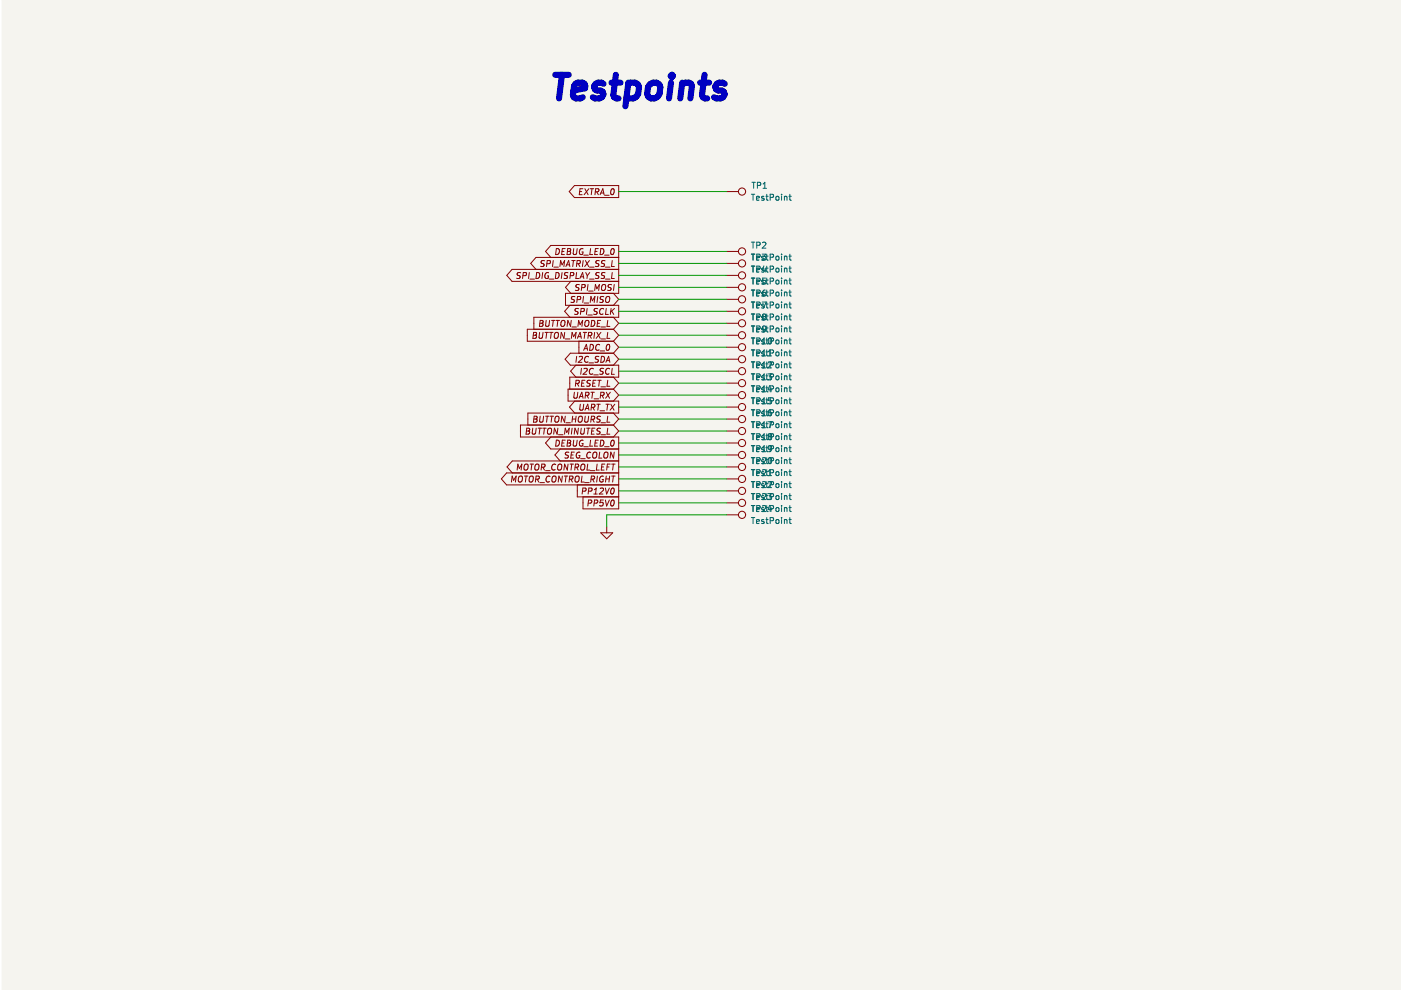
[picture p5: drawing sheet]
<svg xmlns="http://www.w3.org/2000/svg" width="297mm" height="210mm" viewBox="0 0 297 210" stroke-linecap="round" stroke-linejoin="round" font-family="sans-serif">
<path d="M.4 0h296.7v209.9h-296.7z" fill-rule="evenodd" fill="#f5f4ef" stroke="#f5f4ef" stroke-width=".21"/>
<g fill="none" stroke="#840000" stroke-width=".21">
<path d="M121.8 39.3h9.4v2.6h-9.4l-1.1-1.3zM110.4 57.8l-.7 .1v.4l.5 .2 .1 .3-.3 .3-.5-.1M110.9 58.4h.6l.1-.5-.7-.1-.1 1.3M112.2 57.8l-.1 1.3M112.3 59.2h1M113.8 57.8a.65 .65 0 0 1 .6 .7 .65 .65 0 0 1-.8 .6zM115.1 57.8l-.2 1.3M115.5 55.3l-.7 .1v.3l.5 .3 .1 .3-.3 .2h-.5M115.9 55.9l.7-.1 .1-.4-.7-.2-.1 1.3M116.3 57.8a.63 .63 0 0 0-.8 .5 .63 .63 0 0 0 .5 .8l.2-.2 .1-.4h-.2M116.5 59.2h.9M116.8 54.6l-1.1-1.3 1.1-1.3h14.4v10.2h-11.3v2.5h11.3v2.6h-18v2.5"/>
<path d="M117.3 55.2l-.2 1.3M117.4 56.6h1M117.9 57.8a.65 .65 0 0 1 .7 .7 .65 .65 0 0 1-.9 .6zM118 52.7a.65 .65 0 0 1 .6 .7 .65 .65 0 0 1-.8 .6zM118.7 56.5l.2-1.3 .3 1 .5-1-.1 1.3M119.2 53.3h.4M119.2 57.8l-.2 1.3M119.8 52.7h-.6l-.1 1.3h.6M120 56.5l.6-1.3 .2 1.3M120.1 56.2h.6M120.3 53.3h.4M120.4 52.7h.4l.2 .2-.3 .4 .3 .1v.3l-.3 .3h-.5z"/>
<path d="M120.4 57.8l-.6 .1-.1 .4 .5 .2 .1 .3-.3 .3-.4-.1M120.9 58.4h.6l.1-.5-.6-.1-.2 1.3M121 59.7l-1.1 1.2 1.1 1.3M121.2 55.2h.7M121.6 55.2l-.2 1.3M121.6 52.7l-.1 1 .2 .3 .5-.3 .2-1M122.3 57.8l-.2 1.3h.6M122.3 55.9l.6-.1 .1-.4-.6-.2-.2 1.3M122.6 55.9l.3 .6M122.9 40.6h.4M122.9 59.1l.6-1.3 .3 1.3M123.1 58.7h.6"/>
<path d="M123.6 40h-.6l-.2 1.3h.6M123.6 52.8a.63 .63 0 0 0-.7 .4 .63 .63 0 0 0 .4 .8l.3-.1v-.5h-.2M123.6 55.2l-.1 1.3M123.8 54.1h.9M124 40l.7 1.3M124.1 55.2l.7 1.3M124.2 57.8l.3 .6M124.5 58.4l-.1 .7M124.9 40l-1.1 1.3M125 55.2l-1 1.3M125 56.6h.9M125 59.2h.9"/>
<path d="M125 57.8l-.5 .6M125.2 40h.7M125.2 52.7l-.1 1.3h.6M125.5 40l-.1 1.3M126.2 53.3h.4M126.2 40.7l.6-.1 .2-.5-.7-.1-.2 1.3M126.5 40.7l.4 .6M126.8 52.7h-.6l-.1 1.3h.6M127.1 55.3l-.7 .1v.3l.5 .3 .1 .3-.3 .2h-.5M127.1 57.8l-.7 .1v.4l.5 .2 .1 .3-.3 .3-.5-.1M127.2 41.3l.6-1.3 .3 1.3M127.4 52.7a.65 .65 0 0 1 .6 .7 .65 .65 0 0 1-.8 .6z"/>
<path d="M127.4 40.9h.6M128.2 54.1h.9M128.2 41.4h.9M128.3 57.8l-.7 .1v.4l.5 .2 .1 .3-.3 .3-.5-.1M128.3 55.3l-.7 .1v.3l.5 .3 .1 .3-.3 .2h-.5M128.4 56.6h.9M128.4 59.2h.9M129.7 52.8l.2-.1a.64 .64 0 0 1 .3 .7 .64 .64 0 0 1-.6 .5l-.1-.4zM129.7 40.1l.2-.1a.64 .64 0 0 1 .3 .7 .64 .64 0 0 1-.6 .5l-.1-.4zM129.8 55.2l-.2 1.3h.7M129.8 57.8l-.2 1.3h.7M131.2 54.6h-17.6l-1.1 1.2 1.1 1.3"/>
<path d="M131.2 57.1h-22.6l-1.2 1.3 1.2 1.3h22.6M154 40.6h2.6M154 53.3h2.6M154 58.4h2.6M154 55.8h2.6M113.1 71.1h.4M113.1 70.5h.5l.2 .2-.3 .4 .2 .1v.3l-.2 .2h-.5zM114.4 70.5l-.1 1 .2 .2 .5-.2 .1-1M114.5 68.5h.4M114.5 67.9h.5l.2 .3-.3 .3 .2 .2v.3l-.2 .2h-.5zM115.6 70.5h.7M115.8 67.9l-.1 1.1 .2 .2 .5-.2 .1-1.1"/>
<path d="M115.9 70.5l-.1 1.2M116.5 70.5h.7M116.9 70.5l-.2 1.2M116.9 67.9h.8M117.3 67.9l-.1 1.3M117.7 70.7l.2-.2h.4l.1 .8a.45 .45 0 0 1-.4 .4 .45 .45 0 0 1-.5-.1zM117.9 67.9h.7M118.3 67.9l-.2 1.3M119 68.1l.3-.2 .4 .1v.8a.45 .45 0 0 1-.3 .4 .45 .45 0 0 1-.5-.2zM119.7 70.5l-.1 1.2-.6-1.2-.2 1.2M119.9 71.9h.9M120.8 64.7l-1.1 1.3 1.1 1.3"/>
<path d="M121.1 67.9l-.1 1.3-.6-1.3-.2 1.3M121.1 71.7l.2-1.2 .3 .9 .5-.9-.1 1.2M121.2 69.3h1M121.9 62.9l-.7 .1v.3l.5 .3 .1 .3-.3 .2h-.5M122.1 77.4l-1.1 1.3 1.1 1.3M122.3 75.6l-.2 1.2M122.4 63.5h.6l.1-.5-.7-.1-.1 1.2M122.4 71.7l.6-1.2 .3 1.2M122.5 69.2l.2-1.3 .3 .9 .5-.9-.1 1.3M122.6 71.4h.6M122.7 65.5h-.7l-.1 .4 .6 .2v.3l-.2 .3-.5-.1M122.7 72.3v2.6"/>
<path d="M122.8 75.7l.5-.1 .2 .3-.9 .9h.8M122.8 60.4h-.6l-.1 .4 .5 .2 .1 .3-.2 .3-.5-.1M123.1 66.1l.6-.1 .2-.5-.7-.1-.1 1.3M123.3 78.1l-.2 1.3M123.3 61l.6-.1 .1-.5-.6-.1-.2 1.3M123.7 70.5h.7M123.7 62.9l-.1 1.2M123.7 74.3l.6-1.3 .3 1.3M123.8 78.2l.5-.1 .2 .4-.9 .9h.8M123.8 64.2h1M123.9 73.9h.6M124 70.5l-.1 1.2"/>
<path d="M124.1 68.1l.3-.2 .3 .1 .1 .8a.45 .45 0 0 1-.3 .4 .45 .45 0 0 1-.5-.2zM124.5 65.4l-.2 1.3M124.6 66.8h1M124.7 60.3l-.2 1.3M124.7 71.1h.6l.2-.5-.7-.1-.2 1.2M124.8 75.7a.61 .61 0 0 0-.9 .3 .61 .61 0 0 0 .5 .8l.3-.1M124.8 61.7h1M124.9 76.9h.9M125 71.1l.4 .6M125.1 64.1l.2-1.2 .3 .9 .5-.9-.1 1.2M125.2 73a.65 .65 0 0 1 .6 .7 .65 .65 0 0 1-.8 .6zM125.5 67.9a.65 .65 0 0 1 .6 .8 .65 .65 0 0 1-.8 .5z"/>
<path d="M125.8 78.2a.61 .61 0 0 0-.8 .4 .61 .61 0 0 0 .4 .8l.3-.2M125.9 79.5h1M126.1 70.5l-.2 1.2M126.1 61.6l.1-1.3 .4 .9 .5-.9-.2 1.3M126.6 70.5l.6 1.2M126.7 68.5h.4M126.7 65.5h-.7v.4l.5 .2 .1 .3-.3 .3-.5-.1M126.7 62.9l-.1 1.2M127 75.6l-.7 .1v.3l.5 .3 .1 .3-.3 .2h-.5M127.1 73.1a.61 .61 0 0 0-.8 .4 .61 .61 0 0 0 .5 .8l.2-.1M127.2 74.4h1M127.3 67.9h-.6l-.1 1.3h.6"/>
<path d="M127.4 70.5l-1 1.2M127.4 71.9h1M127.4 69.3h1M127.5 75.6a.65 .65 0 0 1 .7 .7 .65 .65 0 0 1-.8 .5zM127.7 60.5l.2-.2 .4 .1 .1 .8a.45 .45 0 0 1-.4 .4 .45 .45 0 0 1-.4-.2zM128 65.5a.61 .61 0 0 0-.9 .4 .61 .61 0 0 0 .5 .8l.2-.2M128 78.2h-.7v.4l.5 .2 .1 .3-.3 .3-.5-.1M128 62.9l-.7 .1v.3l.5 .3 .1 .3-.3 .2h-.5M128.5 76.8l.5-1.2 .3 1.2M128.5 63l.3-.1h.3l.1 .8a.45 .45 0 0 1-.3 .4 .45 .45 0 0 1-.5-.2zM128.5 65.4l-.1 1.3h.6M128.6 76.5h.6"/>
<path d="M128.7 73.1l.2-.1a.64 .64 0 0 1 .4 .7 .64 .64 0 0 1-.7 .5l-.1-.4zM128.9 70.5l-.2 1.2h.6M128.9 67.9l-.2 1.3h.6M129.2 78.2a.61 .61 0 0 0-.8 .4 .61 .61 0 0 0 .5 .8l.2-.2M129.6 65.4l-.2 1.3M129.7 60.4h-.7v.4l.5 .2 .1 .3-.3 .3-.5-.1M129.7 65.9l.4 .8M129.8 78.1l-.2 1.3h.7M130.1 74.9h-9.2l-1.1 1.3 1.1 1.2h10.3v2.6h-10.4v2.5M130.1 69.8l1.1 1.3-1.1 1.2M130.1 74.9l1.1 1.3-1.1 1.2M130.1 62.2l1.1 1.3-1.1 1.2"/>
<path d="M130.1 69.8h-18.3v2.5h18.3M130.1 67.3l1.1 1.2-1.1 1.3M130.1 80l1.1 1.2-1.1 1.3M130.1 72.3l1.1 1.3-1.1 1.3M130.2 60.3l-.1 1.3M130.3 65.4l-.8 .7M154 66h2.6M154 63.5h2.6M154 78.7h2.6M154 76.2h2.6M154 73.6h2.6M154 71.1h2.6"/>
<path d="M154 68.5h2.6M154 60.9h2.6M109.6 99.7l.2-1.3 .3 .9 .5-.9-.1 1.3M111.2 98.6l.3-.2 .3 .1 .1 .7a.45 .45 0 0 1-.3 .5 .45 .45 0 0 1-.5-.2zM111.6 91.4h.4M111.7 90.8h.4l.2 .2-.3 .4 .3 .1v.3l-.3 .3h-.5zM112.4 98.4h.7M112.8 98.4l-.2 1.3M113 90.8l-.2 1 .2 .3 .6-.3 .1-1M113.2 88.8h.4M113.3 88.2h.4l.2 .3-.3 .3 .2 .2 .1 .3-.3 .2h-.5zM113.5 98.6l.3-.2 .3 .1 .1 .7a.45 .45 0 0 1-.3 .5 .45 .45 0 0 1-.5-.2z"/>
<path d="M114.1 90.8h.7M114.5 90.8l-.2 1.3M114.5 88.2l-.1 1.1 .2 .2 .5-.2 .2-1.1M114.8 99.1l.6-.1 .1-.5-.6-.1-.2 1.3M115.1 90.8h.7M115.1 99.1l.3 .6M115.4 90.8l-.1 1.3M115.7 99.8h.9M115.7 88.2h.7M116 88.2l-.1 1.3M116.2 91l.3-.2h.3l.1 .8a.45 .45 0 0 1-.3 .4 .45 .45 0 0 1-.5-.1zM116.6 88.2h.8"/>
<path d="M116.8 92.7l-1.1 1.2 1.1 1.3h14.4M117 88.2l-.2 1.3M117.8 88.4l.2-.2 .4 .1 .1 .8a.45 .45 0 0 1-.3 .4 .45 .45 0 0 1-.5-.2zM117.8 98.5a.61 .61 0 0 0-.8 .4 .61 .61 0 0 0 .4 .8l.3-.2M118 93.3a.65 .65 0 0 1 .6 .7 .65 .65 0 0 1-.8 .6zM118.3 90.8l-.2 1.3-.5-1.3-.2 1.3M118.4 98.6l.2-.2 .4 .1 .1 .7a.45 .45 0 0 1-.4 .5 .45 .45 0 0 1-.5-.2zM118.4 92.2h1M118.8 95.2l-1.1 1.3 1.1 1.2M119.2 93.9h.4M119.7 92.1l.1-1.3 .4 .9 .5-.9-.2 1.3M119.8 93.3h-.6l-.1 1.3h.6"/>
<path d="M119.8 88.2l-.1 1.3-.6-1.3-.1 1.3M120 89.6h.9M120.3 93.9h.4M120.4 93.3h.4l.2 .3-.3 .3 .3 .1v.4l-.3 .2h-.5zM120.4 98.4l-.1 1.3-.6-1.3-.1 1.3M120.6 95.9l-.7 .1v.3l.5 .3 .1 .3-.3 .2h-.5M120.9 98.4h.7M121.1 96.5h.4M121.2 98.4l-.1 1.3M121.3 90.8l-.2 1.3M121.3 88.8h.8M121.4 88.2l-.1 1.3"/>
<path d="M121.6 93.3l-.1 1.1 .2 .2 .5-.2 .2-1.1M121.8 95.9h-.6l-.2 1.2h.6M121.8 83.2l-.1 1 .2 .2 .5-.2 .1-1M121.9 85l-1.2 1.3 1.2 1.3M121.9 99.1l.6-.1 .2-.5-.7-.1-.1 1.3M122.1 81.3l.6-.1 .1-.4-.7-.2-.1 1.3M122.1 88.2l-.1 1.3M122.2 99.1l.4 .6M122.4 81.3l.3 .6M122.6 90.8l-.1 1.3-.6-1.3-.2 1.3M122.7 88.4l.3-.2 .3 .1 .1 .8a.45 .45 0 0 1-.3 .4 .45 .45 0 0 1-.5-.2zM122.8 84.4l.6-1.2 .2 1.2"/>
<path d="M122.9 84.1h.6M123 95.9a.63 .63 0 0 0-.8 .5 .63 .63 0 0 0 .4 .7l.3-.1v-.4h-.2M123 85.7l-.1 1 .2 .3 .5-.3 .2-1M123.1 97.3h1M123.2 90.8l-.1 1 .2 .3 .5-.3 .2-1M123.3 98.6l.2-.2 .4 .1 .1 .7a.45 .45 0 0 1-.4 .5 .45 .45 0 0 1-.5-.2zM123.3 81.2h.5M123.6 93.4a.63 .63 0 0 0-.7 .4 .63 .63 0 0 0 .4 .8l.3-.1v-.5h-.2M123.8 94.7h.9M124 80.6h-.6l-.1 1.3h.6M124 87l.6-1.3 .3 1.3M124.1 88.2l-.1 1.1 .2 .2 .5-.2 .1-1.1"/>
<path d="M124.1 83.8h.6l.2-.5-.7-.1-.2 1.2M124.2 86.6h.6M124.4 90.8h.7M124.4 83.8l.4 .6M124.6 98.4l-.2 1.3h.7M124.7 90.8l-.1 1.3M125.2 99.8h.9M125.2 93.3l-.1 1.3h.6M125.2 80.7l-.7 .1v.3l.5 .3 .1 .3-.3 .2-.4-.1M125.3 96a.61 .61 0 0 0-.9 .3 .61 .61 0 0 0 .5 .8l.2-.1M125.3 83.2h.7M125.3 88.9l.6-.1 .2-.4-.7-.2-.1 1.3"/>
<path d="M125.4 86.4l.6-.1 .1-.5-.6-.1-.2 1.3M125.5 91.4h.4M125.6 88.9l.4 .6M125.7 83.2l-.2 1.2M125.7 86.4l.3 .6M125.7 81.2h.4M125.8 96l.3-.1h.3l.1 .8a.45 .45 0 0 1-.3 .4 .45 .45 0 0 1-.5-.2zM126 84.6h.9M126.1 90.8h-.6l-.1 1.3h.6M126.2 93.9h.4M126.4 80.6h-.6l-.2 1.3h.6M126.5 85.7h.8"/>
<path d="M126.6 98.4l-.2 1.3h.6M126.7 80.6h.8M126.8 93.3h-.6l-.1 1.3h.6M126.9 85.7l-.2 1.3M127.1 80.6l-.2 1.3M127.1 95.9l-.1 1.2h.6M127.2 87.1h1M127.3 83.8h.6l.2-.5-.7-.1-.2 1.2M127.3 88.3l-.6 .1-.1 .3 .5 .3 .1 .3-.3 .2h-.4M127.3 90.8l-.6 .1-.1 .4 .5 .2 .1 .3-.3 .3-.4-.1M127.4 93.3a.65 .65 0 0 1 .6 .7 .65 .65 0 0 1-.8 .6zM127.4 92.2h1"/>
<path d="M127.4 89.6h1M127.4 82h1M127.6 99h.4M127.6 83.8l.4 .6M128.2 96l.2-.1h.4l.1 .8a.45 .45 0 0 1-.4 .4 .45 .45 0 0 1-.5-.2zM128.2 94.7h.9M128.2 98.4h-.6l-.1 1.3h.6M128.5 85.7h.7M128.6 83.2l.6 1.2M128.7 99h.4M128.8 85.7l-.1 1.3M128.9 80.6l-.2 1.3h.6"/>
<path d="M128.9 90.8l-.2 1.3h.6M128.9 88.2l-.2 1.3h.6M129.4 98.4h-.6l-.2 1.3M129.4 83.2l-1 1.2M129.5 85.7l.7 1.3M129.7 93.4l.2-.1a.64 .64 0 0 1 .3 .7 .64 .64 0 0 1-.6 .5l-.1-.4zM129.7 98.4h.7M130 98.4l-.1 1.3M130.1 82.5h-9.7v2.5h10.8v2.6h-19.3v2.5M130.1 90.1h-19.8v2.6h20.9v15.2h-7.6v-2.5M130.1 90.1l1.1 1.3-1.1 1.3M130.1 87.6l1.1 1.2-1.1 1.3"/>
<path d="M130.1 82.5l1.1 1.3-1.1 1.2M130.2 95.9l-.1 1.2-.6-1.2-.2 1.2M130.4 85.7l-1.1 1.3M131.2 97.7h-22.6l-1.1 1.3 1.1 1.3M154 81.2h2.6M154 86.3h2.6M154 91.4h2.6M154 88.8h2.6M154 83.8h2.6M154 96.5h2.6M154 99h2.6M154 93.9h2.6"/>
<path d="M108.4 102.2l.2-1.3 .3 .9 .5-.9-.1 1.3M110 101.1l.3-.2 .3 .1 .1 .8a.45 .45 0 0 1-.3 .4 .45 .45 0 0 1-.5-.2zM111.2 100.9h.7M111.6 100.9l-.2 1.3M112.3 101.1l.3-.2 .3 .1 .1 .8a.45 .45 0 0 1-.3 .4 .45 .45 0 0 1-.5-.2zM113.6 101.6l.6-.1 .1-.4-.6-.2-.2 1.3M113.9 101.6l.3 .6M114.5 102.3h.9M116.6 101.1a.61 .61 0 0 0-.8 .3 .61 .61 0 0 0 .4 .8l.3-.1M117.2 101.1l.2-.2 .4 .1 .1 .8a.45 .45 0 0 1-.4 .4 .45 .45 0 0 1-.5-.2zM119.2 100.9l-.1 1.3-.6-1.3-.2 1.3M119.7 100.9h.7"/>
<path d="M120 100.9l-.1 1.3M120.7 101.6l.6-.1 .2-.4-.7-.2-.2 1.3M121 101.6l.4 .6M122 101.1l.3-.2 .4 .1v.8a.45 .45 0 0 1-.3 .4 .45 .45 0 0 1-.5-.2zM122.4 102.8v2.6h8.8M123.4 100.9l-.2 1.3h.6M123.5 104.1h.6l.1-.5-.6-.1-.2 1.2M124 102.3h.9M124.7 106.7l.6-.1 .1-.5-.6-.1-.2 1.3M124.8 104.1h.6l.1-.5-.6-.1-.2 1.2M125.3 101.6l.6-.1 .1-.4-.6-.2-.2 1.3M125.6 101.6l.4 .6"/>
<path d="M125.9 104.7h.7M126 106.7l.6-.1 .1-.5-.6-.1-.2 1.3M126 103.8l.4-.3-.1 1.2M126.7 100.9l-.2 1.3M127.3 103.6l.5-.1 .1 .3-.9 .9h.8M127.4 113h2.5l-1.3 1.2zM127.9 101a.63 .63 0 0 0-.7 .4 .63 .63 0 0 0 .4 .8l.2-.1 .1-.4h-.2M127.9 106h-.6l-.1 .6h.6v.6l-.2 .1-.5-.1M128.4 103.5l.2 1.2 .6-1.2M128.4 106l.2 1.3 .6-1.3M128.5 101.5h.7M128.5 100.9l-.1 1.3"/>
<path d="M128.6 111.7v1.3M129.3 100.9l-.2 1.3M129.7 103.6l.2-.1a.64 .64 0 0 1 .3 .7 .64 .64 0 0 1-.6 .5l-.1-.4zM129.7 106.1l.2-.1a.64 .64 0 0 1 .3 .7 .64 .64 0 0 1-.6 .5l-.1-.4zM129.7 100.9h.7M130 100.9l-.1 1.3M131.2 100.3h-23.8l-1.1 1.2 1.1 1.3h23.8M154 104.1h2.6M154 101.5h2.6M154 106.6h2.6M154 109.2h2.6"/>
<circle cx="157.3" cy="53.3" r=".76"/>
<circle cx="157.3" cy="58.4" r=".76"/>
<circle cx="157.3" cy="55.8" r=".76"/>
<circle cx="157.3" cy="40.6" r=".76"/>
<circle cx="157.3" cy="71.1" r=".76"/>
<circle cx="157.3" cy="66" r=".76"/>
<circle cx="157.3" cy="73.6" r=".76"/>
<circle cx="157.3" cy="60.9" r=".76"/>
<circle cx="157.3" cy="78.7" r=".76"/>
<circle cx="157.3" cy="76.2" r=".76"/>
<circle cx="157.3" cy="68.5" r=".76"/>
<circle cx="157.3" cy="63.5" r=".76"/>
<circle cx="157.3" cy="96.5" r=".76"/>
<circle cx="157.3" cy="91.4" r=".76"/>
<circle cx="157.3" cy="88.8" r=".76"/>
<circle cx="157.3" cy="83.8" r=".76"/>
<circle cx="157.3" cy="99" r=".76"/>
<circle cx="157.3" cy="86.3" r=".76"/>
<circle cx="157.3" cy="93.9" r=".76"/>
<circle cx="157.3" cy="81.2" r=".76"/>
<circle cx="157.3" cy="106.6" r=".76"/>
<circle cx="157.3" cy="109.2" r=".76"/>
<circle cx="157.3" cy="101.5" r=".76"/>
<circle cx="157.3" cy="104.1" r=".76"/>
</g>
<g fill="none" stroke="#006464" stroke-width=".21">
<path d="M159.4 38.7h.8M159.8 38.7v1.2M160.6 39.3h.6v-.5l-.6-.1v1.2M161.8 39.9h.7M161.8 39l.3-.3v1.2M159.3 51.3h.7M159.3 53.9h.7M159.3 59h.7M159.3 56.4h.7M159.3 41.2h.7M159.7 51.3v1.3M159.7 53.9v1.3"/>
<path d="M159.7 56.4v1.3M159.7 59v1.2M159.7 41.2v1.3M160.4 42l.6-.1-.1-.2-.3-.1-.2 .2v.6h.5M160.4 54.7l.6-.1-.1-.2-.3-.1-.2 .2v.6h.5M160.4 57.3l.6-.2-.1-.2-.3-.1-.2 .2v.6h.5M160.4 59.8l.6-.1-.1-.3h-.3l-.2 .2v.6h.5M160.4 52l.7-.1v-.4l-.7-.2v1.3M160.4 54.5h.7v-.5l-.7-.1v1.3M160.4 57.1l.7-.1v-.5l-.7-.1v1.3M160.4 59.6h.7v-.5l-.7-.1v1.2M161.6 53.9h.8l-.4 .5"/>
<path d="M161.6 55l.2 .2M161.7 51.5l.4-.2 .3 .4-.8 .9h.8M161.7 57.3h.7M161.8 57.3l.2 .1v.2h-.5M162 54.4l.3 .1v.5l-.2 .2-.6-.1M162 56.4l-.3 .9M162 41.7l-.3-.1-.2 .2v.2l.5 .1v.3h-.5M162 54.4l-.3-.1-.2 .2v.2l.5 .1v.2l-.2 .2M162 59.4h-.3l-.2 .2v.1l.5 .3-.2 .2-.1-.1M162 56.9h-.5v.2l.2 .2M162.3 56.8v.9M162.3 59h-.6v.6l.6-.1v.6l-.2 .1h-.6"/>
<path d="M162.4 41.6h.5M162.4 54.3h.5M162.4 59.4h.5M162.4 56.8h.5M162.6 41.2v1.1l.3 .2M162.6 53.9v1.1l.3 .2M162.6 56.4v1.1l.3 .2M162.6 59v1l.3 .2M163.3 41.9l.6-.1 .1-.5-.7-.1v1.3M163.3 54.5h.6l.1-.5-.7-.1v1.3M163.3 57.1l.6-.1 .1-.5-.7-.1v1.3M163.3 59.6h.6l.1-.5-.7-.1v1.2"/>
<path d="M164.6 54.4l.1-.1 .4 .1-.1 .7-.4-.1zM164.6 57l.1-.2 .4 .2-.1 .6h-.4zM164.6 59.5l.1-.1 .4 .1-.1 .7-.4-.1zM164.6 41.7l.3-.1 .3 .3v.3l-.3 .3-.4-.3zM165.7 41.2v.1M165.7 41.6v.9M165.7 53.9v.1M165.7 54.3v.9M165.7 56.4v.1M165.7 56.8v.9M165.7 59v.1M165.7 59.4v.8"/>
<path d="M166.3 41.7h.5l.1 .8M166.3 41.6v.9M166.3 54.3v.9M166.3 56.8v.9M166.3 59.4v.8M166.3 54.4h.5l.1 .8M166.3 57l.5-.1 .1 .8M166.3 59.5l.5-.1 .1 .8M167.3 41.6h.5M167.3 54.3h.5M167.3 59.4h.5M167.3 56.8h.5"/>
<path d="M167.5 41.2v1.1l.3 .2M167.5 53.9v1.1l.3 .2M167.5 56.4v1.1l.3 .2M167.5 59v1l.3 .2M159.3 64h.7M159.3 66.6h.7M159.3 61.5h.7M159.3 69.1h.7M159.3 79.3h.7M159.3 76.7h.7M159.3 74.2h.7M159.3 71.7h.7"/>
<path d="M159.7 61.5v1.3M159.7 64v1.3M159.7 66.6v1.2M159.7 69.1v1.3M159.7 71.7v1.2M159.7 74.2v1.3M159.7 76.7v1.3M159.7 79.3v1.2M160.4 62.3l.6-.1-.1-.2-.3-.1-.2 .2v.6h.5M160.4 64.9l.6-.1-.1-.3h-.3l-.2 .1v.6h.5M160.4 67.4l.6-.1-.1-.2-.3-.1-.2 .2v.6h.5M160.4 70l.6-.2-.1-.2-.3-.1-.2 .2v.6h.5"/>
<path d="M160.4 72.5l.6-.1-.1-.3h-.3l-.2 .2v.6h.5M160.4 75l.6-.1-.1-.2-.3-.1-.2 .2v.6h.5M160.4 77.6l.6-.1-.1-.3h-.3l-.2 .1v.6h.5M160.4 64.7l.7-.1v-.4l-.7-.2v1.3M160.4 62.2l.7-.1v-.5l-.7-.1v1.3M160.4 67.2h.7v-.5l-.7-.1v1.2M160.4 69.8l.7-.1v-.5l-.7-.1v1.3M160.4 72.3h.7v-.5l-.7-.1v1.2M160.4 74.9l.7-.1v-.5l-.7-.1v1.3M160.4 77.4l.7-.1v-.4l-.7-.2v1.3M160.4 79.9h.7v-.5l-.7-.1v1.2M161.5 77.9l.9 .1"/>
<path d="M161.5 75.4l.9 .1M161.5 72.9h.9M161.6 64h.8l-.5 1.3M161.7 72l.3-.3v1.2M161.7 74.6l.3-.4v1.3M161.7 77.1l.3-.4v1.3M161.7 79.6l.3-.3v1.2M161.9 67.1l-.2-.2 .2-.3h.4l.1 .2-.3 .3M161.9 67.1l-.2 .3v.2l.2 .2h.2l.3-.2-.1-.4-.2-.1M161.9 67.1h.2M162 62l-.3-.1-.2 .2v.2l.5 .1v.3h-.5M162 64.5h-.3l-.2 .1v.2l.5 .1v.3h-.5"/>
<path d="M162 67.1l-.3-.1-.2 .2v.2l.5 .1v.3h-.5M162 69.6l-.3-.1-.2 .2v.2l.5 .1v.2l-.2 .2M162 72.1h-.3l-.2 .2 .5 .4M162 74.7l-.3-.1-.2 .3 .5 .3M162 77.2h-.3l-.2 .2 .5 .4M162 79.8l-.3-.1-.2 .2 .5 .4M162 77.8l-.2 .2M162 75.3l-.2 .2M162 72.7l-.2 .2M162.3 61.5l-.4 .1-.2 .2v.7l.2 .3 .4-.2v-.6h-.4l-.2 .2M162.4 69.7l-.3 .2-.3-.1-.1-.1 .1-.5h.5v.9l-.3 .3-.5-.1M162.4 67h.5"/>
<path d="M162.4 64.5h.5M162.4 79.7h.5M162.4 77.2h.5M162.4 74.6h.5M162.4 72.1h.5M162.4 69.5h.5M162.4 61.9h.5M162.6 61.5v1.1l.3 .2M162.6 64v1.1l.3 .2M162.6 66.6v1.1l.3 .1M162.6 69.1v1.1l.3 .2M162.6 71.7v1l.3 .2"/>
<path d="M162.6 74.2v1.2l1 .1M162.6 76.7v1.2l1 .1M162.6 79.3v1.1l.3 .1M162.8 79.3l1.2 .1-.1 .5h-.6M162.9 76.9l.1-.2 1 .2-.1 .4-.6 .1M162.9 74.6l.3-.4v1.3M163.3 62.2l.6-.1 .1-.5-.7-.1v1.3M163.3 64.7l.6-.1 .1-.4-.7-.2v1.3M163.3 67.2h.6l.1-.5-.7-.1v1.2M163.3 69.8l.6-.1 .1-.5-.7-.1v1.3M163.3 71.7a.79 .79 0 0 1 0 1.2zM163.3 74.9l.6-.1 .1-.5-.7-.1v1.3"/>
<path d="M163.3 76.7v1.3M163.3 79.3v1.2M163.3 72.3h.6l.1-.4-.2-.2h-.6a.72 .72 0 0 0 .1 1.2M163.4 76.7l.2 .3-.1 .3-.7 .7M163.6 79.3l-.4 .5 .3 .1v.5l-.1 .1-.6-.1M164.6 62l.1-.1 .4 .1-.1 .7-.4-.1zM164.6 64.6l.1-.1 .4 .1-.1 .6h-.4zM164.6 69.7l.1-.2 .4 .2-.1 .6h-.4zM164.6 74.7l.1-.1 .4 .1-.1 .7-.4-.1zM164.6 77.3l.1-.1 .4 .1-.1 .6h-.4zM164.6 79.8l.1-.1 .4 .1-.1 .7-.4-.1zM164.6 67.1l.3-.1 .3 .2v.4l-.3 .2-.4-.2z"/>
<path d="M164.6 72.1h.3l.3 .2v.4l-.3 .2-.4-.2zM165.7 61.5v.1M165.7 61.9v.9M165.7 64v.2M165.7 64.5v.8M165.7 66.6v.1M165.7 67v.8M165.7 69.1v.1M165.7 69.5v.9M165.7 71.7v.1M165.7 72.1v.8M165.7 74.2v.1"/>
<path d="M165.7 74.6v.9M165.7 76.7v.2M165.7 77.2v.8M165.7 79.3v.1M165.7 79.7v.8M166.3 61.9v.9M166.3 64.5v.8M166.3 67v.8M166.3 69.5v.9M166.3 72.1v.8M166.3 74.6v.9M166.3 77.2v.8"/>
<path d="M166.3 79.7v.8M166.3 62h.5l.1 .8M166.3 64.6l.5-.1 .1 .8M166.3 67.1h.5l.1 .7M166.3 69.7l.5-.1 .1 .8M166.3 72.2l.5-.1 .1 .8M166.3 74.7h.5l.1 .8M166.3 77.3l.5-.1 .1 .8M166.3 79.8h.5l.1 .7M167.3 67h.5M167.3 64.5h.5M167.3 79.7h.5"/>
<path d="M167.3 77.2h.5M167.3 74.6h.5M167.3 72.1h.5M167.3 69.5h.5M167.3 61.9h.5M167.5 61.5v1.1l.3 .2M167.5 64v1.1l.3 .2M167.5 66.6v1.1l.3 .1M167.5 69.1v1.1l.3 .2M167.5 71.7v1l.3 .2M167.5 74.2v1.1l.3 .2M167.5 76.7v1.1l.3 .2"/>
<path d="M167.5 79.3v1.1l.3 .1M159.3 81.8h.7M159.3 84.3h.7M159.3 86.9h.7M159.3 89.4h.7M159.3 92h.7M159.3 94.5h.7M159.3 97h.7M159.3 99.6h.7M159.7 81.8v1.3M159.7 84.3v1.3M159.7 86.9v1.3"/>
<path d="M159.7 89.4v1.3M159.7 92v1.2M159.7 94.5v1.3M159.7 97v1.3M159.7 99.6v1.2M160.4 80.1l.6-.1-.1-.2-.3-.1-.2 .2v.6h.5M160.4 82.7l.6-.2-.1-.2-.3-.1-.2 .2v.6h.5M160.4 85.2l.6-.1-.1-.3h-.3l-.2 .2v.6h.5M160.4 87.7l.6-.1-.1-.2-.3-.1-.2 .2v.6h.5M160.4 90.3l.6-.2-.1-.2-.3-.1-.2 .2v.6h.5M160.4 92.8l.6-.1-.1-.3h-.3l-.2 .2v.6h.5M160.4 95.3l.6-.1-.1-.2-.3-.1-.2 .2v.6h.5"/>
<path d="M160.4 97.9l.6-.1-.1-.3h-.3l-.2 .1v.6h.5M160.4 82.5l.7-.1v-.5l-.7-.1v1.3M160.4 85h.7v-.5l-.7-.2v1.3M160.4 87.6l.7-.1v-.5l-.7-.1v1.3M160.4 90.1l.7-.1v-.5l-.7-.1v1.3M160.4 92.6h.7v-.5l-.7-.1v1.2M160.4 95.2l.7-.1v-.5l-.7-.1v1.3M160.4 97.7l.7-.1v-.4l-.7-.2v1.3M161.5 80.5h.9M161.5 83l.9 .1M161.5 85.6h.9M161.5 88.1l.9 .1"/>
<path d="M161.5 90.6l.9 .1M161.5 93.2h.9M161.5 95.7l.9 .1M161.5 98.2l.1 .1M161.6 98.3h.8M161.7 82.2l.3-.4v1.3M161.7 84.7l.3-.4v1.3M161.7 87.2l.3-.3v1.3M161.7 89.8l.3-.4v1.3M161.7 92.3l.3-.3v1.2M161.7 94.9l.3-.4v1.3M161.7 97.2l.4-.2 .3 .4-.8 .9"/>
<path d="M161.7 99.7l.4-.1 .3 .3-.8 .9M162 97.5h-.3l-.2 .1v.2l.5 .1v.2l-.2 .2M162 82.3l-.3-.1-.2 .3 .5 .3M162 84.8h-.3l-.2 .2 .5 .4M162 87.4l-.3-.1-.2 .3 .5 .3M162 89.9l-.3-.1-.2 .3 .5 .4M162 92.4h-.3l-.2 .2 .5 .4M162 95l-.3-.1-.2 .3 .5 .3M162 82.9l-.2 .2M162 88l-.2 .2M162 93.1l-.2 .1M162 90.5l-.2 .2"/>
<path d="M162 85.4l-.2 .2M162 80.4l-.2 .1M162 95.6l-.2 .2M162.4 82.2h.5M162.4 87.3h.5M162.4 92.4h.5M162.4 89.8h.5M162.4 84.8h.5M162.4 97.5h.5M162.4 94.9h.5M162.6 81.8v1.1l.3 .2M162.6 84.3v1.1l.3 .2"/>
<path d="M162.6 86.9v1.1l.3 .2M162.6 89.4v1.1l.3 .2M162.6 92v1.1l.3 .1M162.6 94.5v1.1l.3 .2M162.6 97v1.1l.3 .2M162.6 99.6v1.2h1M162.8 89.4l1.2 .1-.1 .5-.6 .1M162.9 99.9l.3-.3v1.2M163.1 92.5l-.2-.2 .1-.3h.8l.2 .1-.1 .5h-.6M163.1 92.5l-.2 .2v.4l.2 .1h.3l.2-.2-.1-.4-.1-.1M163.1 92.5h.3M163.2 81.7l-.3 1h.8"/>
<path d="M163.3 82.5l.6-.1 .1-.5-.7-.1v1.3M163.3 84.3v1.3M163.3 86.9v1.3M163.3 89.4v1.3M163.3 92v1.2M163.3 94.5v1.3M163.3 97a.79 .79 0 0 1 0 1.3zM163.3 85h.6l.1-.5-1.1-.2v.7l.6-.1 .1 .5-.2 .2-.5-.1M163.3 87.6l.6-.1 .1-.5-.8-.1-.3 .3v.8l.6 .1 .1-.2-.1-.5h-.4l-.2 .2M163.3 97.7l.6-.1 .1-.3-.2-.3h-.6a.72 .72 0 0 0 .1 1.3M163.4 92l.2 .2-.2 .3M163.4 94.5l.2 .2-.1 .8-.1 .2-.4 .1"/>
<path d="M163.5 82.2v.9M163.6 95l-.2 .3-.5-.1v-.5l.2-.2h.7l.2 .2-.1 .4-.6 .1M163.7 89.4l-.6 1.3M164.6 82.4l.1-.2 .4 .2-.1 .6h-.4zM164.6 84.9l.1-.1 .4 .1-.1 .7-.4-.1zM164.6 87.4l.1-.1 .4 .1-.1 .7-.4-.1zM164.6 92.5l.1-.1 .4 .1-.1 .7-.4-.1zM164.6 95l.1-.1 .4 .1-.1 .7-.4-.1zM164.6 97.6l.1-.1 .4 .1-.1 .6h-.4zM164.6 89.9l.3-.1 .3 .3v.4l-.3 .2-.4-.2zM165.7 81.8v.1M165.7 82.2v.9"/>
<path d="M165.7 84.3v.2M165.7 84.8v.8M165.7 86.9v.1M165.7 87.3v.9M165.7 89.4v.1M165.7 89.8v.9M165.7 92v.1M165.7 92.4v.8M165.7 94.5v.1M165.7 94.9v.9M165.7 97v.2M165.7 97.5v.8"/>
<path d="M165.7 99.6v.1M166.3 82.2v.9M166.3 84.8v.8M166.3 87.3v.9M166.3 89.8v.9M166.3 92.4v.8M166.3 94.9v.9M166.3 97.5v.8M166.3 82.4l.5-.1 .1 .8M166.3 84.9l.5-.1 .1 .8M166.3 87.4h.5l.1 .8M166.3 90l.5-.1 .1 .8"/>
<path d="M166.3 92.5l.5-.1 .1 .8M166.3 95h.5l.1 .8M166.3 97.6l.5-.1 .1 .8M167.3 82.2h.5M167.3 87.3h.5M167.3 92.4h.5M167.3 89.8h.5M167.3 84.8h.5M167.3 97.5h.5M167.3 94.9h.5M167.5 81.8v1.1l.3 .2M167.5 84.3v1.1l.3 .2"/>
<path d="M167.5 86.9v1.1l.3 .2M167.5 89.4v1.1l.3 .2M167.5 92v1.1l.3 .1M167.5 94.5v1.1l.3 .2M167.5 97v1.1l.3 .2M167.5 99.6v1.1l.3 .1M159.3 102.1h.7M159.3 104.7h.7M159.3 107.2h.7M159.3 109.7h.7M159.7 102.1v1.3M159.7 104.7v1.2"/>
<path d="M159.7 107.2v1.3M159.7 109.7v1.3M160.4 100.4l.6-.1-.1-.2-.3-.1-.2 .2v.6h.5M160.4 103l.6-.2-.1-.2-.3-.1-.2 .2v.6h.5M160.4 105.5l.6-.1-.1-.3h-.3l-.2 .2v.6h.5M160.4 108l.6-.1-.1-.2-.3-.1-.2 .2v.6h.5M160.4 110.6l.6-.1-.1-.3h-.3l-.2 .1v.6h.5M160.4 100.2h.7v-.5l-.7-.1v1.2M160.4 102.8l.7-.1v-.5l-.7-.1v1.3M160.4 105.3h.7v-.5l-.7-.1v1.2M160.4 107.9l.7-.1v-.5l-.7-.1v1.3M161.5 105.9h.1"/>
<path d="M161.5 103.3l.1 .1M161.5 100.8h.1M161.5 108.4l.1 .1M161.6 103.4h.8M161.6 105.9h.8M161.6 100.8h.8M161.6 108.5h.8M161.7 102.2l.4-.1 .3 .4-.8 .9M161.7 104.8l.4-.1 .3 .3-.8 .9M161.7 107.3l.4-.1 .3 .4-.8 .9M162 100.1l-.3-.1-.2 .2v.2l.5 .1v.2l-.2 .1M162 102.6l-.3-.1-.2 .2v.2l.5 .1v.2l-.2 .2"/>
<path d="M162 105.1h-.3l-.2 .2v.1l.5 .2v.1l-.2 .2M162 107.7l-.3-.1-.2 .2v.2l.5 .1v.2l-.2 .2M162 110.2h-.3l-.2 .1v.2l.5 .1v.3h-.5M162.4 105.1h.5M162.4 102.5h.5M162.4 100h.5M162.4 107.6h.5M162.4 110.2h.5M162.6 102.1v1.2l1 .1M162.6 104.7v1l.3 .2M162.6 107.2v1.1l.3 .2M162.6 109.7v1.1l.3 .2"/>
<path d="M162.8 104.7l1.2 .1-.1 .5h-.6M162.9 102.2l.1-.1 1 .1-.1 .5-.6 .1M163.2 107.1l-.3 .9h.8M163.3 100.2h.6l.1-.5-.7-.1v1.2M163.3 102.1v1.3M163.3 104.7v1.2M163.3 107.9l.6-.1 .1-.5-.7-.1v1.3M163.3 110.4l.6-.1 .1-.4-.7-.2v1.3M163.4 102.1l.2 .3-.1 .3-.7 .7M163.5 107.6v.9M163.6 104.7l-.4 .4 .3 .2v.5l-.1 .1-.6-.1M164.6 100.1l.1-.1 .4 .1-.1 .7-.4-.1z"/>
<path d="M164.6 102.7l.1-.2 .4 .2-.1 .6h-.4zM164.6 105.2l.1-.1 .4 .1-.1 .7-.4-.1zM164.6 107.7l.1-.1 .4 .1-.1 .7-.4-.1zM164.6 110.3l.1-.1 .4 .1-.1 .6h-.4zM165.7 100v.8M165.7 102.1v.1M165.7 102.5v.9M165.7 104.7v.1M165.7 105.1v.8M165.7 107.2v.1M165.7 107.6v.9M165.7 109.7v.2"/>
<path d="M165.7 110.2v.8M166.3 100v.8M166.3 102.5v.9M166.3 105.1v.8M166.3 107.6v.9M166.3 110.2v.8M166.3 100.1h.5l.1 .7M166.3 102.7l.5-.1 .1 .8M166.3 105.2l.5-.1 .1 .8M166.3 107.7h.5l.1 .8M166.3 110.3l.5-.1 .1 .8M167.3 105.1h.5"/>
<path d="M167.3 102.5h.5M167.3 100h.5M167.3 107.6h.5M167.3 110.2h.5M167.5 102.1v1.1l.3 .2M167.5 104.7v1l.3 .2M167.5 107.2v1.1l.3 .2M167.5 109.7v1.1l.3 .2"/>
</g>
<g fill="none" stroke="#0000c2" stroke-width="1.3">
<path d="M117.7 15.9h2.9M119.2 15.9l-.7 5M121.6 19.2l2.4-.5 .1-.5-.2-.4-.4-.3h-1l-.5 .3-.3 .4-.2 1.9 .2 .5 .4 .3h.9l.6-.3M128 17.8a1.22 1.22 0 0 0-2 .7l.1 .5 1.6 .4 .2 .7-.3 .5-.5 .3h-1l-.4-.3M129.7 17.5h1.9M130.6 15.9l-.6 4.2 .2 .5 .5 .3h.4M133.2 17.8l.5-.3h.9l.5 .3 .4 .7-.2 1.4a1.64 1.64 0 0 1-2.5 .7M133.2 17.5l-.6 5M137.7 18a1.29 1.29 0 0 1 1.3-.5 1.29 1.29 0 0 1 1 1l-.2 1.4a1.37 1.37 0 0 1-1.3 1 1.37 1.37 0 0 1-1.3-1l.2-1.4zM142.3 17.5l-.5 3.4M142.5 15.9l-.1 .4M142.5 15.9l-.3 .2 .2 .2"/>
<path d="M142.5 15.9l.2 .2-.3 .2M144.6 18a1.42 1.42 0 0 1 1.9-.2l.2 .4-.3 2.7M144.6 17.5l-.4 3.4M148.5 17.5h1.9M149.4 15.9l-.6 4.2 .2 .5 .5 .3h.4M153.7 17.8a1.22 1.22 0 0 0-2 .7l.1 .5 .5 .2h.7l.4 .2 .2 .7-.3 .5-.5 .3h-1l-.4-.3"/>
</g>
<g fill="none" stroke="#009600" stroke-width=".21">
<path d="M131.2 58.4h22.8M131.2 53.3h22.8M131.2 55.8h22.8M131.2 40.6h22.8M131.2 71.1h22.8M131.2 73.6h22.8M131.2 78.7h22.8M131.2 76.2h22.8M131.2 68.5h22.8M131.2 66h22.8M131.2 63.5h22.8M131.2 60.9h22.8"/>
<path d="M131.2 83.8h22.8M131.2 81.2h22.8M131.2 86.3h22.8M131.2 96.5h22.8M131.2 88.8h22.8M131.2 93.9h22.8M131.2 91.4h22.8M131.2 99h22.8M131.2 101.5h22.8M131.2 104.1h22.8M131.2 106.6h22.8M154 109.2h-25.4v2.5"/>
</g>
</svg>
